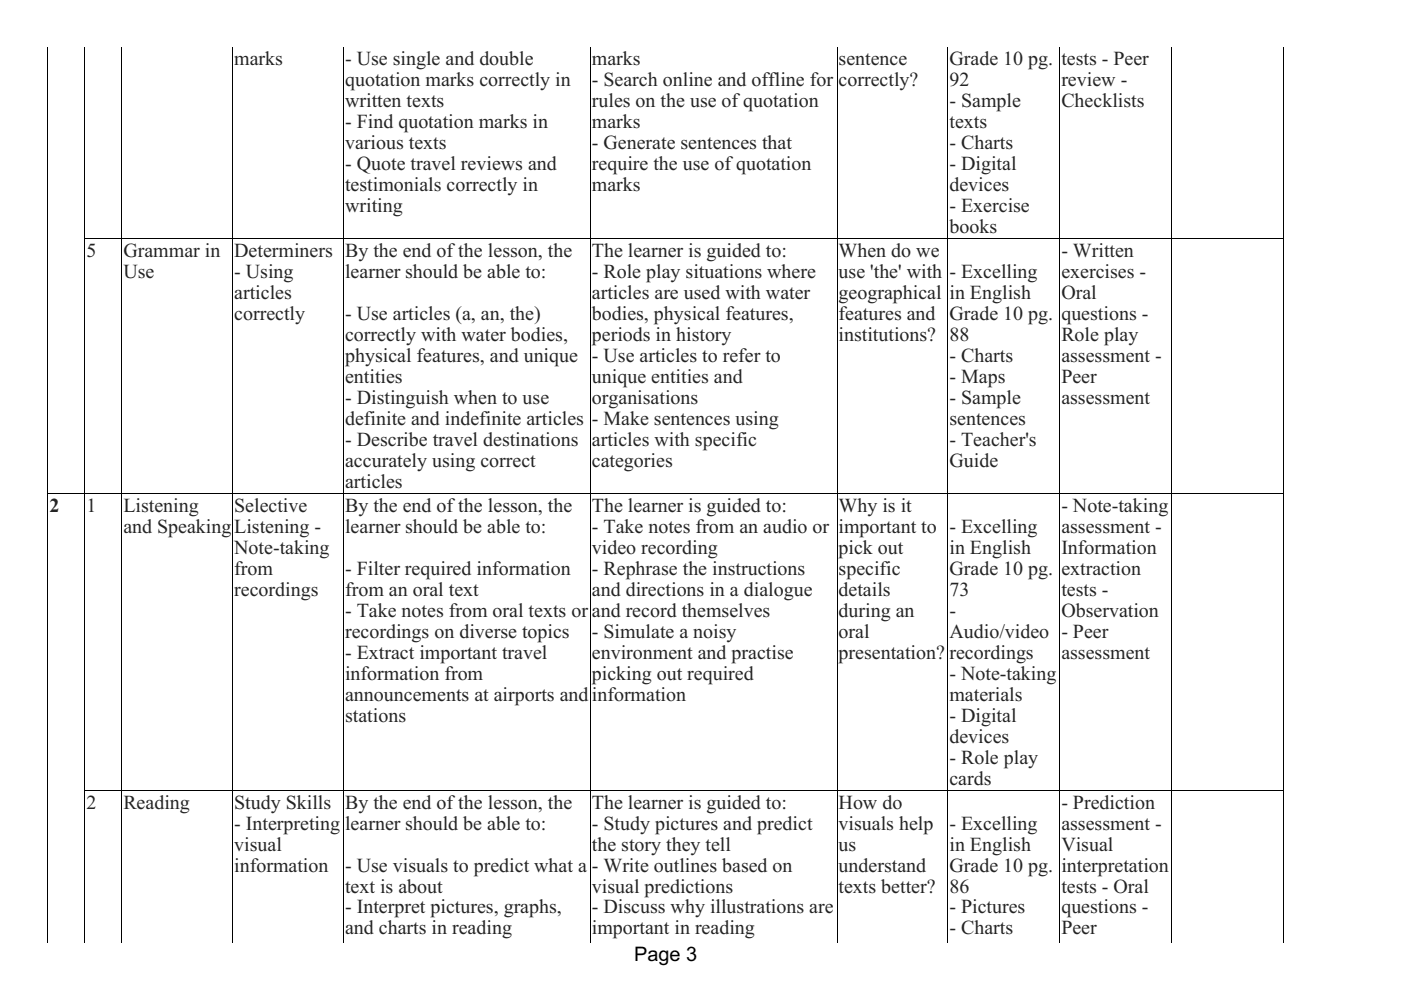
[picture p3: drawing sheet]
<svg xmlns="http://www.w3.org/2000/svg" width="297mm" height="210mm" viewBox="0 0 297 210" stroke-linecap="round" stroke-linejoin="round" font-family="sans-serif">
<defs><g id="words">
<g font-size="4.2" fill="#212529">
<text x="49.7" y="13.9">marks</text>
<text x="73.2" y="13.9">- Use single and double</text>
<text x="125.5" y="13.9">marks</text>
<text x="177.8" y="13.9">sentence</text>
<text x="201.3" y="13.9">Grade 10 pg.</text>
<text x="225" y="13.9">tests - Peer</text>
<text x="73.2" y="18.3">quotation marks correctly in</text>
<text x="73.2" y="22.8">written texts</text>
<text x="125.5" y="18.3">- Search online and offline for</text>
<text x="125.5" y="22.8">rules on the use ofquotation</text>
<text x="177.8" y="18.3">correctly?</text>
<text x="201.3" y="18.3">92</text>
<text x="201.3" y="22.8">- Sample</text>
<text x="225" y="18.3">review -</text>
<text x="225" y="22.8">Checklists</text>
<text x="73.2" y="27.2">- Find quotation marks in</text>
<text x="125.5" y="27.2">marks</text>
<text x="201.3" y="27.2">texts</text>
<text x="73.2" y="31.7">various texts</text>
<text x="125.5" y="31.7">- Generate sentences that</text>
<text x="201.3" y="31.7">- Charts</text>
<text x="73.2" y="36.1">- Quote travel reviews and</text>
<text x="73.2" y="40.6">testimonials correctly in</text>
<text x="125.5" y="36.1">require the use ofquotation</text>
<text x="125.5" y="40.6">marks</text>
<text x="201.3" y="36.1">- Digital</text>
<text x="201.3" y="40.6">devices</text>
<text x="73.2" y="45">writing</text>
<text x="201.3" y="45">- Exercise</text>
<text x="201.3" y="49.4">books</text>
<text x="18.3" y="54.5">5</text>
<text x="26.2" y="54.5">Grammar in</text>
<text x="26.2" y="59">Use</text>
<text x="49.7" y="54.5">Determiners</text>
<text x="49.7" y="59">- Using</text>
<text x="73.2" y="54.5">By the end ofthe lesson, the</text>
<text x="73.2" y="59">learner should be able to:</text>
<text x="125.5" y="54.5">The learner is guided to:</text>
<text x="125.5" y="59">- Role play situations where</text>
<text x="177.8" y="54.5">When do we</text>
<text x="177.8" y="59">use 'the' with</text>
<text x="201.3" y="59">- Excelling</text>
<text x="225" y="54.5">- Written</text>
<text x="225" y="59">exercises -</text>
<text x="49.7" y="63.4">articles</text>
<text x="125.5" y="63.4">articles are used with water</text>
<text x="177.8" y="63.4">geographical</text>
<text x="201.3" y="63.4">in English</text>
<text x="225" y="63.4">Oral</text>
<text x="49.7" y="67.9">correctly</text>
<text x="73.2" y="67.9">- Use articles (a, an, the)</text>
<text x="125.5" y="67.9">bodies, physical features,</text>
<text x="177.8" y="67.9">features and</text>
<text x="201.3" y="67.9">Grade 10 pg.</text>
<text x="225" y="67.9">questions -</text>
<text x="73.2" y="72.3">correctly with water bodies,</text>
<text x="73.2" y="76.8">physical features, and unique</text>
<text x="125.5" y="72.3">periods in history</text>
<text x="125.5" y="76.8">- Use articles to refer to</text>
<text x="177.8" y="72.3">institutions?</text>
<text x="201.3" y="72.3">88</text>
<text x="201.3" y="76.8">- Charts</text>
<text x="225" y="72.3">Role play</text>
<text x="225" y="76.8">assessment -</text>
<text x="73.2" y="81.2">entities</text>
<text x="125.5" y="81.2">unique entities and</text>
<text x="201.3" y="81.2">- Maps</text>
<text x="225" y="81.2">Peer</text>
<text x="73.2" y="85.7">- Distinguish when to use</text>
<text x="125.5" y="85.7">organisations</text>
<text x="201.3" y="85.7">- Sample</text>
<text x="225" y="85.7">assessment</text>
<text x="73.2" y="90.1">definite and indefinite articles</text>
<text x="73.2" y="94.6">- Describe travel destinations</text>
<text x="125.5" y="90.1">- Make sentences using</text>
<text x="125.5" y="94.6">articles with specific</text>
<text x="201.3" y="90.1">sentences</text>
<text x="201.3" y="94.6">- Teacher's</text>
<text x="73.2" y="99">accurately using correct</text>
<text x="125.5" y="99">categories</text>
<text x="201.3" y="99">Guide</text>
<text x="73.2" y="103.5">articles</text>
<text x="10.5" y="108.5">2</text>
<text x="18.3" y="108.5">1</text>
<text x="26.2" y="108.5">Listening</text>
<text x="26.2" y="113">and Speaking</text>
<text x="49.7" y="108.5">Selective</text>
<text x="49.7" y="113">Listening -</text>
<text x="73.2" y="108.5">By the end ofthe lesson, the</text>
<text x="73.2" y="113">learner should be able to:</text>
<text x="125.5" y="108.5">The learner is guided to:</text>
<text x="125.5" y="113">- Take notes from an audio or</text>
<text x="177.8" y="108.5">Why is it</text>
<text x="177.8" y="113">important to</text>
<text x="201.3" y="113">- Excelling</text>
<text x="225" y="108.5">- Note-taking</text>
<text x="225" y="113">assessment -</text>
<text x="49.7" y="117.4">Note-taking</text>
<text x="125.5" y="117.4">video recording</text>
<text x="177.8" y="117.4">pick out</text>
<text x="201.3" y="117.4">in English</text>
<text x="225" y="117.4">Information</text>
<text x="49.7" y="121.9">from</text>
<text x="73.2" y="121.9">- Filter required information</text>
<text x="125.5" y="121.9">- Rephrase the instructions</text>
<text x="177.8" y="121.9">specific</text>
<text x="201.3" y="121.9">Grade 10 pg.</text>
<text x="225" y="121.9">extraction</text>
<text x="49.7" y="126.3">recordings</text>
<text x="73.2" y="126.3">from an oral text</text>
<text x="73.2" y="130.8">- Take notes from oral texts or</text>
<text x="125.5" y="126.3">and directions in a dialogue</text>
<text x="125.5" y="130.8">and record themselves</text>
<text x="177.8" y="126.3">details</text>
<text x="177.8" y="130.8">during an</text>
<text x="201.3" y="126.3">73</text>
<text x="201.3" y="130.8">-</text>
<text x="225" y="126.3">tests -</text>
<text x="225" y="130.8">Observation</text>
<text x="73.2" y="135.2">recordings on diverse topics</text>
<text x="125.5" y="135.2">- Simulate a noisy</text>
<text x="177.8" y="135.2">oral</text>
<text x="201.3" y="135.2">Audio/video</text>
<text x="225" y="135.2">- Peer</text>
<text x="73.2" y="139.7">- Extract important travel</text>
<text x="125.5" y="139.7">environment and practise</text>
<text x="177.8" y="139.7">presentation?</text>
<text x="201.3" y="139.7">recordings</text>
<text x="225" y="139.7">assessment</text>
<text x="73.2" y="144.1">information from</text>
<text x="73.2" y="148.6">announcements at airports and</text>
<text x="125.5" y="144.1">picking out required</text>
<text x="125.5" y="148.6">information</text>
<text x="201.3" y="144.1">- Note-taking</text>
<text x="201.3" y="148.6">materials</text>
<text x="73.2" y="153">stations</text>
<text x="201.3" y="153">- Digital</text>
<text x="201.3" y="157.5">devices</text>
<text x="201.3" y="161.9">- Role play</text>
<text x="201.3" y="166.4">cards</text>
<text x="18.3" y="171.4">2</text>
<text x="26.2" y="171.4">Reading</text>
<text x="49.7" y="171.4">Study Skills</text>
<text x="73.2" y="171.4">By the end ofthe lesson, the</text>
<text x="125.5" y="171.4">The learner is guided to:</text>
<text x="177.8" y="171.4">How do</text>
<text x="225" y="171.4">- Prediction</text>
<text x="49.7" y="175.9">- Interpreting</text>
<text x="73.2" y="175.9">learner should be able to:</text>
<text x="125.5" y="175.9">- Study pictures and predict</text>
<text x="177.8" y="175.9">visuals help</text>
<text x="201.3" y="175.9">- Excelling</text>
<text x="225" y="175.9">assessment -</text>
<text x="49.7" y="180.3">visual</text>
<text x="49.7" y="184.8">information</text>
<text x="73.2" y="184.8">- Use visuals to predict what a</text>
<text x="125.5" y="180.3">the story they tell</text>
<text x="125.5" y="184.8">- Write outlines based on</text>
<text x="177.8" y="180.3">us</text>
<text x="177.8" y="184.8">understand</text>
<text x="201.3" y="180.3">in English</text>
<text x="201.3" y="184.8">Grade 10 pg.</text>
<text x="225" y="180.3">Visual</text>
<text x="225" y="184.8">interpretation</text>
<text x="73.2" y="189.2">text is about</text>
<text x="125.5" y="189.2">visual predictions</text>
<text x="177.8" y="189.2">texts better?</text>
<text x="201.3" y="189.2">86</text>
<text x="225" y="189.2">tests - Oral</text>
<text x="73.2" y="193.7">- Interpret pictures, graphs,</text>
<text x="125.5" y="193.7">- Discuss why illustrations are</text>
<text x="201.3" y="193.7">- Pictures</text>
<text x="225" y="193.7">questions -</text>
<text x="73.2" y="198.1">and charts in reading</text>
<text x="125.5" y="198.1">important in reading</text>
<text x="201.3" y="198.1">- Charts</text>
<text x="225" y="198.1">Peer</text>
</g>
<text font-size="4.2" x="134.4" y="203.7">Page 3</text>
</g></defs>
<g fill="none" stroke="#000" stroke-width=".21">
<path d="M10.2 10v189.9M18 10v189.9M25.8 10v189.9M49.3 10v189.9M72.9 10v189.9M125.2 10v189.9M177.5 10v189.9M201 10v189.9M224.7 10v189.9M248.4 10v189.9M272.2 10v189.9M17.9 50.6h254.4"/>
<path d="M10.1 104.6h262.2M17.9 167.5h254.4"/>
</g>
<use href="#words"/>
</svg>
